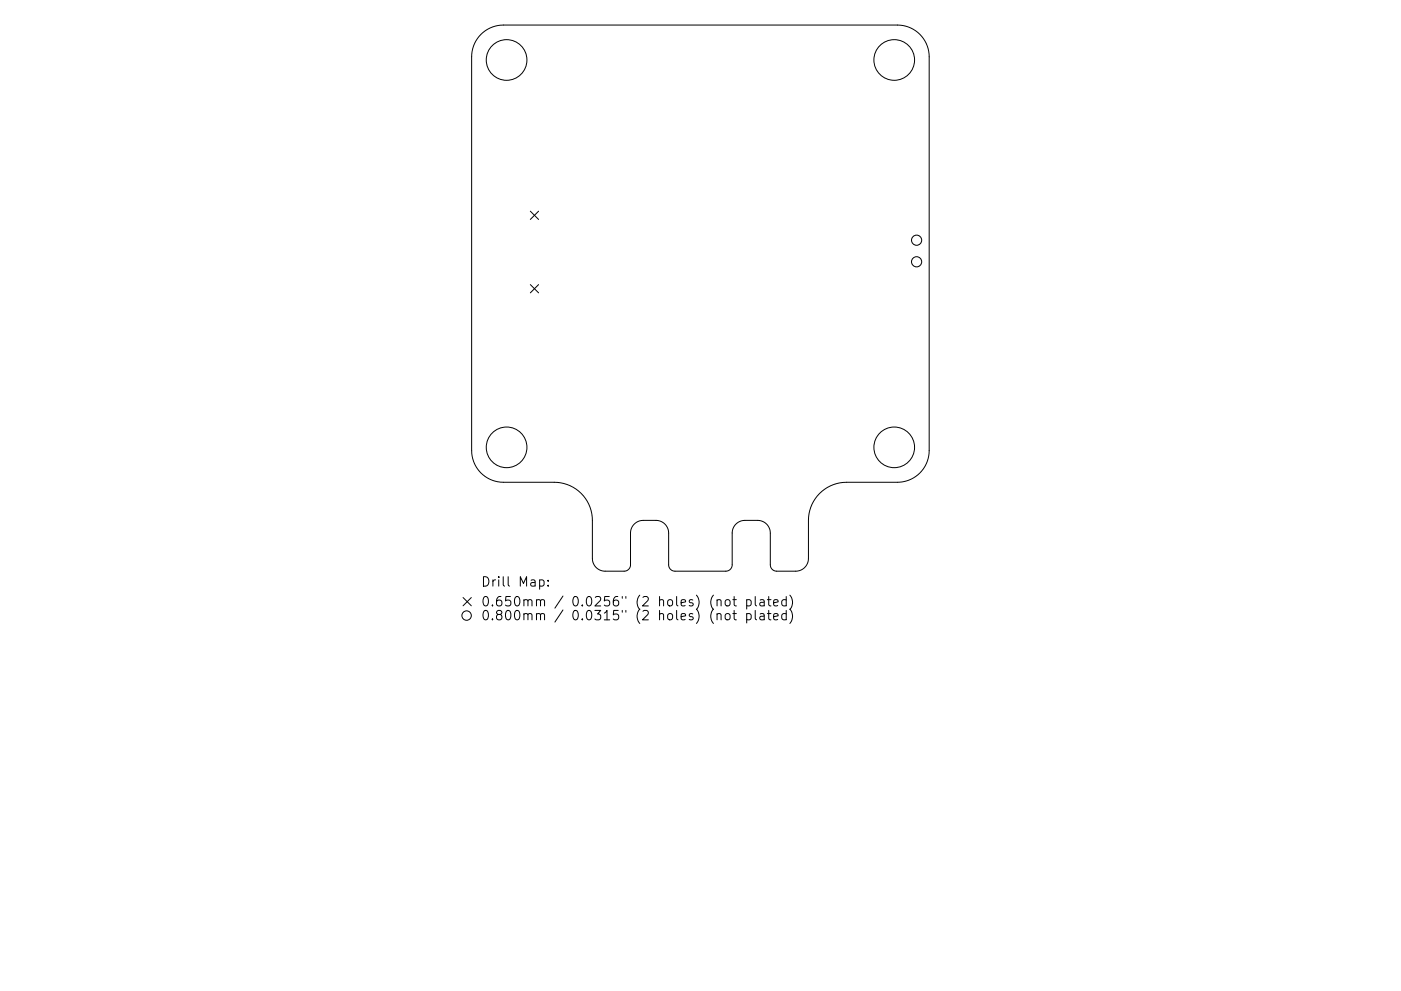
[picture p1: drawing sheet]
<svg xmlns="http://www.w3.org/2000/svg" width="297mm" height="210mm" viewBox="0 0 297 210" stroke-linecap="round" stroke-linejoin="round" font-family="sans-serif">
<defs><g id="words">
<g font-size="2.8">
<text x="101.9" y="125.1">Drill</text>
<text x="109.9" y="125.1">Map:</text>
<text x="101.9" y="129.3">0.650mm</text>
<text x="121.4" y="129.3">0.0256&quot;</text>
<text x="135.1" y="129.3">(2</text>
<text x="140.1" y="129.3">holes)</text>
<text x="151.1" y="129.3">(not</text>
<text x="158.9" y="129.3">plated)</text>
<text x="101.9" y="132.2">0.800mm</text>
<text x="121.4" y="132.2">0.0315&quot;</text>
<text x="135.1" y="132.2">(2</text>
<text x="140.1" y="132.2">holes)</text>
<text x="151.1" y="132.2">(not</text>
<text x="158.9" y="132.2">plated)</text>
</g>
</g></defs>
<g fill="none" stroke="#000" stroke-width=".21">
<path d="M102 7.3a6.7 6.7 0 0 1 4.7-2h83.6a6.7 6.7 0 0 1 6.7 6.8v83.5a6.7 6.7 0 0 1-6.7 6.7h-10.8a8.1 8.1 0 0 0-8.1 8.1v8.1a2.69 2.69 0 0 1-2.7 2.7h-4a1.35 1.35 0 0 1-1.4-1.4v-6.7a2.7 2.7 0 0 0-2.7-2.7h-2.7a2.69 2.69 0 0 0-2.7 2.7v6.7a1.35 1.35 0 0 1-1.3 1.4h-10.8a1.35 1.35 0 0 1-1.3-1.4v-6.7a2.69 2.69 0 0 0-2.7-2.7h-2.7a2.7 2.7 0 0 0-2.7 2.7v6.7a1.35 1.35 0 0 1-1.4 1.4h-4a2.69 2.69 0 0 1-2.7-2.7v-8.1a8.1 8.1 0 0 0-8.1-8.1h-10.8a6.7 6.7 0 0 1-6.7-6.7v-83.5a6.7 6.7 0 0 1 2-4.8zM112.4 44.8l1.8 1.8M114.2 44.8l-1.8 1.8M112.4 60.4l1.8 1.7M114.2 60.4l-1.8 1.7M98.2 126.8l1.7 1.7M99.9 126.8l-1.7 1.7M107.7 122.4v1.7l.3 .3M113.7 127.4l.3-.2 .5 .1 .1 1.3M113.7 130.4a.5 .5 0 0 1 .9 .1v1M114.6 127.5l.3-.3 .5 .1 .1 1.3M114.6 130.5l.3-.3 .5 .1 .1 1.2"/>
<path d="M119.4 126.5l-1.8 2.5M119.4 129.4l-1.8 2.6M131.9 126.6v.3M131.9 129.5v.4M132.7 126.6v.3M132.7 129.5v.4"/>
<circle cx="107.4" cy="12.7" r="4.3"/>
<circle cx="189.6" cy="12.7" r="4.3"/>
<circle cx="107.4" cy="94.9" r="4.3"/>
<circle cx="189.6" cy="94.9" r="4.3"/>
<circle cx="98.9" cy="130.6" r="1"/>
</g>
<g fill="none" stroke="#000" stroke-width=".22">
<circle cx="194.3" cy="55.5" r="1.08"/>
<circle cx="194.3" cy="51" r="1.08"/>
</g>
<use href="#words"/>
</svg>
